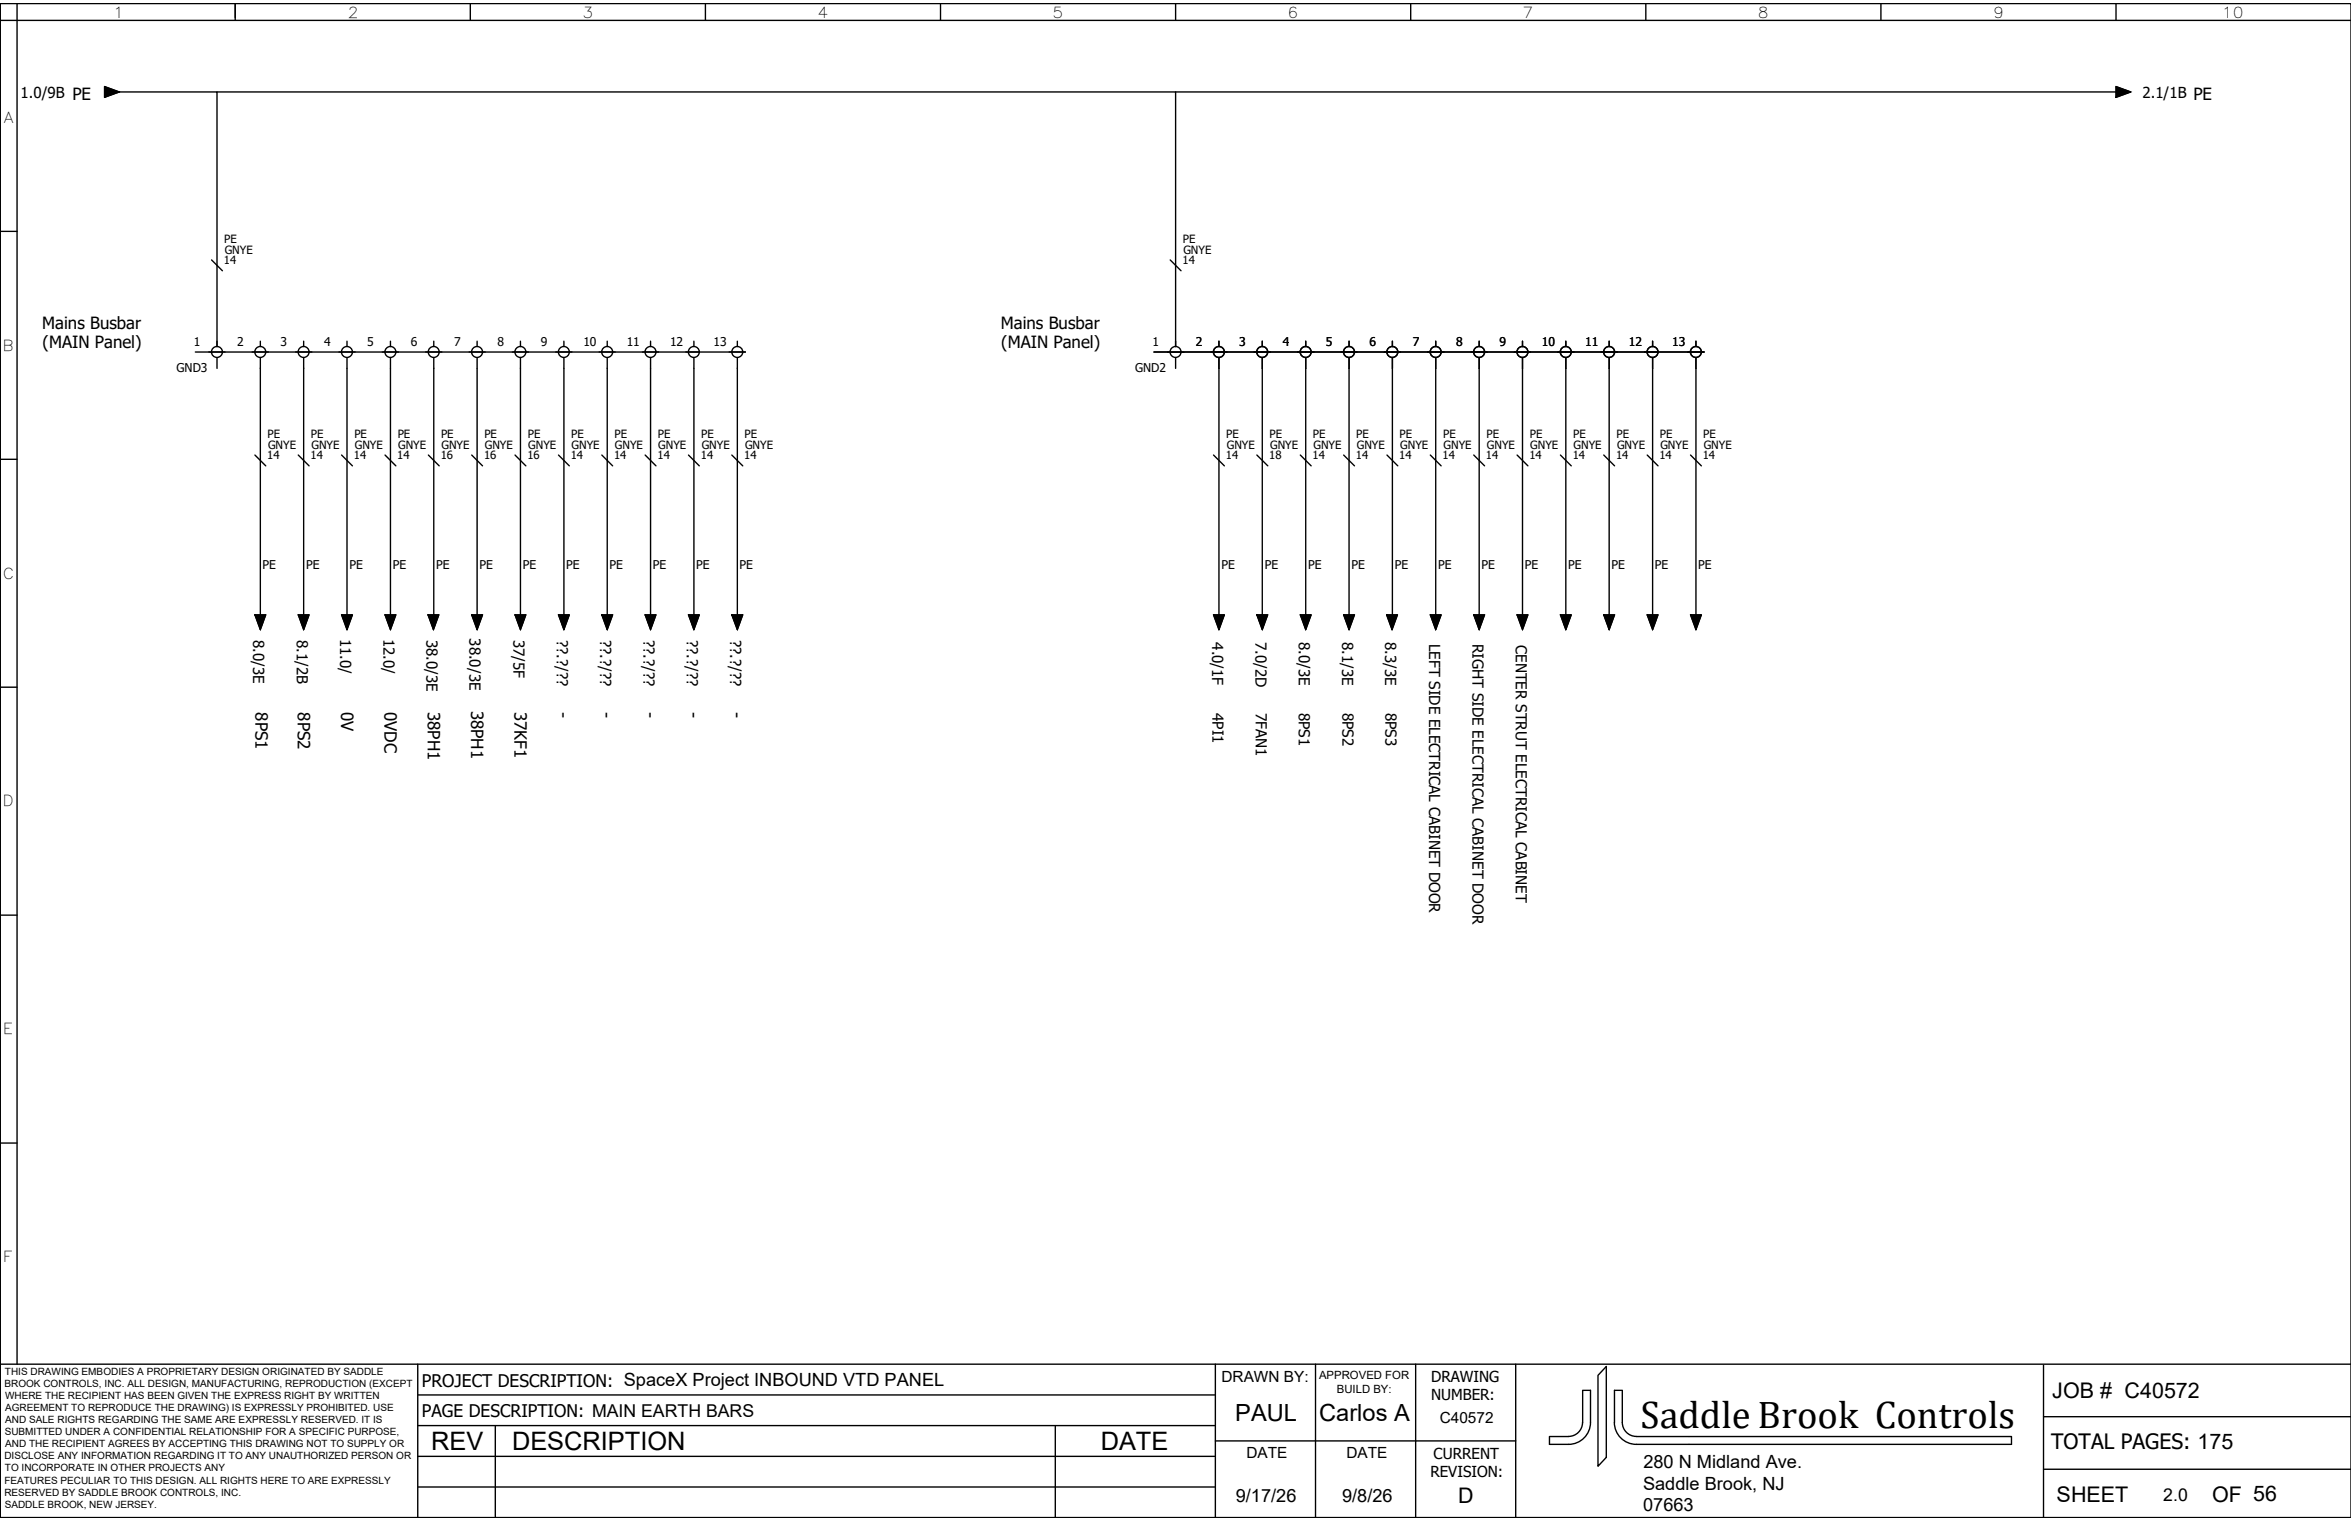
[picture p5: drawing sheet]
<svg xmlns="http://www.w3.org/2000/svg" width="432mm" height="279mm" viewBox="0 0 432 279" stroke-linecap="round" stroke-linejoin="round" font-family="sans-serif">
<defs><g id="words">
<text font-size="7.1" x="301.3" y="262.4">Saddle Brook Controls</text>
<g font-size="4.7">
<text x="79.2" y="266.3">REV</text>
<text x="94" y="266.4">DESCRIPTION</text>
<text x="202.2" y="266.3">DATE</text>
</g>
<g font-size="4.3">
<text x="226.9" y="261.1">PAUL</text>
<text x="242.3" y="261.1">Carlos A</text>
</g>
<g font-size="4">
<text x="376.9" y="256.8">JOB # C40572</text>
<text x="377.7" y="275.9">SHEET</text>
<text x="406.3" y="275.9">OF 56</text>
</g>
<g font-size="3.9">
<text x="376.7" y="266.3">TOTAL PAGES: 175</text>
<text x="267.8" y="276.1">D</text>
</g>
<g font-size="3.3">
<text x="301.8" y="269.6">280 N Midland Ave.</text>
<text x="227" y="275.9">9/17/26</text>
<text x="246.5" y="275.9">9/8/26</text>
<text x="301.8" y="273.6">Saddle Brook, NJ</text>
<text x="301.8" y="277.6">07663</text>
</g>
<g font-size="3.2">
<text x="77.5" y="254.8">PROJECT DESCRIPTION: SpaceX Project INBOUND VTD PANEL</text>
<text x="77.5" y="260.2">PAGE DESCRIPTION: MAIN EARTH BARS</text>
<text x="397.3" y="275.7">2.0</text>
</g>
<g font-size="3.1">
<text x="7.8" y="60.5">Mains Busbar</text>
<text x="7.8" y="63.9">(MAIN Panel)</text>
<text x="183.8" y="60.5">Mains Busbar</text>
<text x="183.9" y="63.9">(MAIN Panel)</text>
<text x="46.9" y="130.9" transform="rotate(90 46.9 130.9)">8PS1</text>
<text x="54.7" y="130.9" transform="rotate(90 54.7 130.9)">8PS2</text>
<text x="62.7" y="130.8" transform="rotate(90 62.7 130.8)">0V</text>
<text x="70.6" y="130.8" transform="rotate(90 70.6 130.8)">0VDC</text>
<text x="78.6" y="130.8" transform="rotate(90 78.6 130.8)">38PH1</text>
<text x="86.5" y="130.6" transform="rotate(90 86.5 130.6)">38PH1</text>
<text x="94.5" y="130.8" transform="rotate(90 94.5 130.8)">37KF1</text>
<text x="102.5" y="130.8" transform="rotate(90 102.5 130.8)">-</text>
<text x="110.4" y="130.8" transform="rotate(90 110.4 130.8)">-</text>
<text x="118.4" y="130.8" transform="rotate(90 118.4 130.8)">-</text>
<text x="126.4" y="130.8" transform="rotate(90 126.4 130.8)">-</text>
<text x="134.3" y="130.8" transform="rotate(90 134.3 130.8)">-</text>
</g>
<g font-size="2.8">
<text x="20.8" y="3.2">1</text>
<text x="63.9" y="3.2">2</text>
<text x="107" y="3.2">3</text>
<text x="150.2" y="3.2">4</text>
<text x="193.3" y="3.2">5</text>
<text x="236.5" y="3.2">6</text>
<text x="279.7" y="3.2">7</text>
<text x="322.9" y="3.2">8</text>
<text x="366" y="3.2">9</text>
<text x="408.1" y="3.2">10</text>
<text x="3.8" y="17.9">1.0/9B PE</text>
<text x="393.5" y="17.9">2.1/1B PE</text>
<text x=".7" y="22.5">A</text>
<text x=".5" y="64.4">B</text>
<text x=".5" y="106.3">C</text>
<text x="46.5" y="117.5" transform="rotate(90 46.5 117.5)">8.0/3E</text>
<text x="54.5" y="117.5" transform="rotate(90 54.5 117.5)">8.1/2B</text>
<text x="62.5" y="117.3" transform="rotate(90 62.5 117.3)">11.0/</text>
<text x="70.4" y="117.3" transform="rotate(90 70.4 117.3)">12.0/</text>
<text x="78.3" y="117.5" transform="rotate(90 78.3 117.5)">38.0/3E</text>
<text x="86.3" y="117.3" transform="rotate(90 86.3 117.3)">38.0/3E</text>
<text x="94.3" y="117.5" transform="rotate(90 94.3 117.5)">37/5F</text>
<text x="102.3" y="117.5" transform="rotate(90 102.3 117.5)">??.?/??</text>
<text x="110.2" y="117.5" transform="rotate(90 110.2 117.5)">??.?/??</text>
<text x="118.2" y="117.5" transform="rotate(90 118.2 117.5)">??.?/??</text>
<text x="126.2" y="117.5" transform="rotate(90 126.2 117.5)">??.?/??</text>
<text x="134.1" y="117.5" transform="rotate(90 134.1 117.5)">??.?/??</text>
<text x="222.6" y="118" transform="rotate(90 222.6 118)">4.0/1F</text>
<text x="230.6" y="117.9" transform="rotate(90 230.6 117.9)">7.0/2D</text>
<text x="238.5" y="117.9" transform="rotate(90 238.5 117.9)">8.0/3E</text>
<text x="246.5" y="117.9" transform="rotate(90 246.5 117.9)">8.1/3E</text>
<text x="254.4" y="117.9" transform="rotate(90 254.4 117.9)">8.3/3E</text>
<text x="262.5" y="118.2" transform="rotate(90 262.5 118.2)">LEFT SIDE ELECTRICAL CABINET DOOR</text>
<text x="270.4" y="118.2" transform="rotate(90 270.4 118.2)">RIGHT SIDE ELECTRICAL CABINET DOOR</text>
<text x="278.4" y="118.5" transform="rotate(90 278.4 118.5)">CENTER STRUT ELECTRICAL CABINET</text>
<text x="222.7" y="131" transform="rotate(90 222.7 131)">4PI1</text>
<text x="230.7" y="130.9" transform="rotate(90 230.7 130.9)">7FAN1</text>
<text x="238.6" y="130.9" transform="rotate(90 238.6 130.9)">8PS1</text>
<text x="246.5" y="130.9" transform="rotate(90 246.5 130.9)">8PS2</text>
<text x="254.4" y="130.9" transform="rotate(90 254.4 130.9)">8PS3</text>
<text x=".5" y="148.1">D</text>
<text x=".6" y="190">E</text>
<text x=".6" y="231.9">F</text>
<text x="224.3" y="253.8">DRAWN BY:</text>
<text x="262.8" y="253.9">DRAWING</text>
<text x="262.8" y="257.2">NUMBER:</text>
<text x="264.4" y="261.4">C40572</text>
<text x="228.9" y="267.9">DATE</text>
<text x="247.3" y="267.9">DATE</text>
<text x="263.3" y="267.9">CURRENT</text>
<text x="262.7" y="271.4">REVISION:</text>
</g>
<g font-size="2.2">
<text x="35.6" y="63.6">1</text>
<text x="43.6" y="63.6">2</text>
<text x="51.5" y="63.5">3</text>
<text x="59.6" y="63.5">4</text>
<text x="67.4" y="63.5">5</text>
<text x="75.4" y="63.5">6</text>
<text x="83.4" y="63.5">7</text>
<text x="91.4" y="63.5">8</text>
<text x="99.4" y="63.5">9</text>
<text x="107.1" y="63.5">10</text>
<text x="115.1" y="63.5">11</text>
<text x="123.1" y="63.6">12</text>
<text x="131" y="63.5">13</text>
<text x="211.7" y="63.6">1</text>
<text x="219.6" y="63.6">2</text>
<text x="227.6" y="63.5">3</text>
<text x="235.6" y="63.5">4</text>
<text x="243.5" y="63.5">5</text>
<text x="251.5" y="63.5">6</text>
<text x="259.5" y="63.5">7</text>
<text x="267.5" y="63.5">8</text>
<text x="275.4" y="63.5">9</text>
<text x="283.2" y="63.5">10</text>
<text x="291.2" y="63.5">11</text>
<text x="299.1" y="63.6">12</text>
<text x="307.1" y="63.5">13</text>
<text x="32.4" y="68.3">GND3</text>
<text x="208.5" y="68.3">GND2</text>
<text x="48.2" y="104.6">PE</text>
<text x="56.2" y="104.6">PE</text>
<text x="64.2" y="104.6">PE</text>
<text x="72.1" y="104.6">PE</text>
<text x="80.1" y="104.6">PE</text>
<text x="88.1" y="104.6">PE</text>
<text x="96" y="104.6">PE</text>
<text x="104" y="104.6">PE</text>
<text x="112" y="104.6">PE</text>
<text x="119.9" y="104.6">PE</text>
<text x="127.9" y="104.6">PE</text>
<text x="135.8" y="104.6">PE</text>
<text x="224.3" y="104.6">PE</text>
<text x="232.3" y="104.6">PE</text>
<text x="240.2" y="104.6">PE</text>
<text x="248.2" y="104.6">PE</text>
<text x="256.2" y="104.6">PE</text>
<text x="264.1" y="104.6">PE</text>
<text x="272.1" y="104.6">PE</text>
<text x="280.1" y="104.6">PE</text>
<text x="288" y="104.6">PE</text>
<text x="296" y="104.6">PE</text>
<text x="304" y="104.6">PE</text>
<text x="311.9" y="104.6">PE</text>
</g>
<g font-size="2.1">
<text x="41.2" y="44.6">PE</text>
<text x="41.3" y="46.6">GNYE</text>
<text x="217.3" y="44.6">PE</text>
<text x="217.3" y="46.6">GNYE</text>
<text x="41.1" y="48.5">14</text>
<text x="217.2" y="48.5">14</text>
<text x="49.1" y="80.5">PE</text>
<text x="49.2" y="82.4">GNYE</text>
<text x="57.1" y="80.5">PE</text>
<text x="57.2" y="82.4">GNYE</text>
<text x="65.1" y="80.5">PE</text>
<text x="65.2" y="82.4">GNYE</text>
<text x="73" y="80.5">PE</text>
<text x="73.1" y="82.4">GNYE</text>
<text x="81" y="80.5">PE</text>
<text x="81.1" y="82.4">GNYE</text>
<text x="89" y="80.5">PE</text>
<text x="89" y="82.4">GNYE</text>
<text x="96.9" y="80.5">PE</text>
<text x="97" y="82.4">GNYE</text>
<text x="104.9" y="80.5">PE</text>
<text x="105" y="82.4">GNYE</text>
<text x="112.9" y="80.5">PE</text>
<text x="112.9" y="82.4">GNYE</text>
<text x="120.8" y="80.5">PE</text>
<text x="120.9" y="82.4">GNYE</text>
<text x="128.8" y="80.5">PE</text>
<text x="128.9" y="82.4">GNYE</text>
<text x="136.8" y="80.5">PE</text>
<text x="136.8" y="82.4">GNYE</text>
<text x="225.2" y="80.5">PE</text>
<text x="225.3" y="82.4">GNYE</text>
<text x="233.2" y="80.5">PE</text>
<text x="233.3" y="82.4">GNYE</text>
<text x="241.2" y="80.5">PE</text>
<text x="241.2" y="82.4">GNYE</text>
<text x="249.1" y="80.5">PE</text>
<text x="249.2" y="82.4">GNYE</text>
<text x="257.1" y="80.5">PE</text>
<text x="257.2" y="82.4">GNYE</text>
<text x="265" y="80.5">PE</text>
<text x="265.1" y="82.4">GNYE</text>
<text x="273" y="80.5">PE</text>
<text x="273.1" y="82.4">GNYE</text>
<text x="281" y="80.5">PE</text>
<text x="281.1" y="82.4">GNYE</text>
<text x="288.9" y="80.5">PE</text>
<text x="289" y="82.4">GNYE</text>
<text x="296.9" y="80.5">PE</text>
<text x="297" y="82.4">GNYE</text>
<text x="304.9" y="80.5">PE</text>
<text x="304.9" y="82.4">GNYE</text>
<text x="312.8" y="80.5">PE</text>
<text x="312.9" y="82.4">GNYE</text>
<text x="49.1" y="84.3">14</text>
<text x="57" y="84.3">14</text>
<text x="65" y="84.3">14</text>
<text x="73" y="84.3">14</text>
<text x="80.9" y="84.3">16</text>
<text x="88.9" y="84.3">16</text>
<text x="96.9" y="84.3">16</text>
<text x="104.8" y="84.3">14</text>
<text x="112.8" y="84.3">14</text>
<text x="120.8" y="84.3">14</text>
<text x="128.7" y="84.3">14</text>
<text x="136.7" y="84.3">14</text>
<text x="225.1" y="84.3">14</text>
<text x="233.1" y="84.3">18</text>
<text x="241.1" y="84.3">14</text>
<text x="249" y="84.3">14</text>
<text x="257" y="84.3">14</text>
<text x="265" y="84.3">14</text>
<text x="272.9" y="84.3">14</text>
<text x="280.9" y="84.3">14</text>
<text x="288.9" y="84.3">14</text>
<text x="296.8" y="84.3">14</text>
<text x="304.8" y="84.3">14</text>
<text x="312.7" y="84.3">14</text>
<text x="242.3" y="253.3">APPROVED FOR</text>
<text x="245.5" y="255.8">BUILD BY:</text>
</g>
<g font-size="1.8">
<text x=".8" y="254.8">BROOK CONTROLS, INC. ALL DESIGN, MANUFACTURING, REPRODUCTION (EXCEPT</text>
<text x=".9" y="252.6">THIS DRAWING EMBODIES A PROPRIETARY DESIGN ORIGINATED BY SADDLE</text>
<text x=".9" y="257">WHERE THE RECIPIENT HAS BEEN GIVEN THE EXPRESS RIGHT BY WRITTEN</text>
<text x=".9" y="263.7">SUBMITTED UNDER A CONFIDENTIAL RELATIONSHIP FOR A SPECIFIC PURPOSE,</text>
<text x="1" y="259.2">AGREEMENT TO REPRODUCE THE DRAWING) IS EXPRESSLY PROHIBITED. USE</text>
<text x="1" y="261.4">AND SALE RIGHTS REGARDING THE SAME ARE EXPRESSLY RESERVED. IT IS</text>
<text x=".8" y="268.1">DISCLOSE ANY INFORMATION REGARDING IT TO ANY UNAUTHORIZED PERSON OR</text>
<text x="1" y="265.9">AND THE RECIPIENT AGREES BY ACCEPTING THIS DRAWING NOT TO SUPPLY OR</text>
<text x=".8" y="272.5">FEATURES PECULIAR TO THIS DESIGN. ALL RIGHTS HERE TO ARE EXPRESSLY</text>
<text x=".8" y="274.7">RESERVED BY SADDLE BROOK CONTROLS, INC.</text>
<text x=".9" y="270.3">TO INCORPORATE IN OTHER PROJECTS ANY</text>
<text x=".9" y="276.9">SADDLE BROOK, NEW JERSEY.</text>
</g>
</g></defs>
<!-- layer: 0 -->
<g fill="#000" stroke="#000" stroke-width=".18">
<path d="M19.2 15.9l2.7 1-2.7 1zM388.6 15.9l2.8 1-2.8 1zM46.8 112.9h2l-1 2.8zM54.8 112.9h2l-1 2.8zM62.7 112.9h2l-1 2.8zM70.7 112.9h2l-1 2.8zM78.6 112.9h2l-1 2.8zM86.6 112.9h2l-1 2.8zM94.6 112.9h2l-1 2.8zM102.6 112.9h2l-1 2.8zM110.5 112.9h2l-1 2.8zM118.5 112.9h2l-1 2.8z"/>
<path d="M126.4 112.9h2l-1 2.8zM134.4 112.9h2l-1 2.8zM222.9 112.9h2l-1 2.8zM230.8 112.9h2l-1 2.8zM238.8 112.9h2l-1 2.8zM246.8 112.9h2l-1 2.8zM254.7 112.9h2l-1 2.8zM262.7 112.9h2l-1 2.8zM270.7 112.9h2l-1 2.8zM278.6 112.9h2l-1 2.8zM286.6 112.9h2l-1 2.8zM294.6 112.9h1.9l-.9 2.8z"/>
<path d="M302.5 112.9h2l-1 2.8zM310.5 112.9h2l-1 2.8z"/>
</g>
<g fill="none" stroke="#000" stroke-width=".25">
<path d="M0 .7h431.8v278.1h-431.8zM0 3.7h431.8M0 .7v278.1M3.1 .7v249.9M19.2 15.9l2.7 1-2.7 1zM19.9 16.9h20v46.8v-1M39.9 16.9h176v46.8v-1M43.2 .7v3M86.4 .7v3M129.6 .7v3M172.7 .7v3M215.9 .7v3"/>
<path d="M215.9 16.9h172.7M259.1 .7v3M302.3 .7v3M345.5 .7v3M388.6 15.9l2.8 1-2.8 1zM388.6 .7v3M0 42.5h3.1M38.9 47.8l2 1.9M214.9 47.8l2 1.9M35.9 64.7h101M39.9 65.7v2M47.8 62.7v1"/>
<path d="M47.8 65.7v47.2M55.8 62.7v1M55.8 65.7v47.2M63.7 62.7v1M63.7 65.7v47.2M71.7 62.7v1M71.7 65.7v47.2M79.7 62.7v1M79.7 65.7v47.2M87.6 62.7v1M87.6 65.7v47.2M95.6 62.7v1"/>
<path d="M95.6 65.7v47.2M103.6 62.7v1M103.6 65.7v47.2M111.5 62.7v1M111.5 65.7v47.2M119.5 62.7v1M119.5 65.7v47.2M127.4 62.7v1M127.4 65.7v47.2M135.4 62.7v1M135.4 65.7v47.2M211.9 64.7h101.1"/>
<path d="M215.9 65.7v2M223.9 62.7v1M223.9 65.7v47.2M231.8 62.7v1M231.8 65.7v47.2M239.8 62.7v1M239.8 65.7v47.2M247.8 62.7v1M247.8 65.7v47.2M255.7 62.7v1M255.7 65.7v47.2M263.7 62.7v1"/>
<path d="M263.7 65.7v47.2M271.7 62.7v1M271.7 65.7v47.2M279.6 62.7v1M279.6 65.7v47.2M287.6 62.7v1M287.6 65.7v47.2M295.6 62.7v1M295.6 65.7v47.2M303.5 62.7v1M303.5 65.7v47.2M311.5 62.7v1"/>
<path d="M311.5 65.7v47.2M0 84.4h3.1M46.8 83.6l2 2M54.8 83.6l2 2M62.7 83.6l2 2M70.7 83.6l2 2M78.7 83.6l2 2M86.6 83.6l2 2M94.6 83.6l2 2M102.6 83.6l2 2M110.5 83.6l2 2M118.5 83.6l2 2"/>
<path d="M126.4 83.6l2 2M134.4 83.6l2 2M222.9 83.6l2 2M230.8 83.6l2.1 2M238.8 83.6l2 2M246.8 83.6l2 2M254.7 83.6l2 2M262.7 83.6l2 2M270.7 83.6l2 2M278.6 83.6l2 2M286.6 83.6l2 2M294.6 83.6l1.9 2"/>
<path d="M302.5 83.6l2 2M310.5 83.6l2 2M46.8 112.9h2l-1 2.8zM54.8 112.9h2l-1 2.8zM62.7 112.9h2l-1 2.8zM70.7 112.9h2l-1 2.8zM78.6 112.9h2l-1 2.8zM86.6 112.9h2l-1 2.8zM94.6 112.9h2l-1 2.8zM102.6 112.9h2l-1 2.8zM110.5 112.9h2l-1 2.8zM118.5 112.9h2l-1 2.8z"/>
<path d="M126.4 112.9h2l-1 2.8zM134.4 112.9h2l-1 2.8zM222.9 112.9h2l-1 2.8zM230.8 112.9h2l-1 2.8zM238.8 112.9h2l-1 2.8zM246.8 112.9h2l-1 2.8zM254.7 112.9h2l-1 2.8zM262.7 112.9h2l-1 2.8zM270.7 112.9h2l-1 2.8zM278.6 112.9h2l-1 2.8zM286.6 112.9h2l-1 2.8zM294.6 112.9h1.9l-.9 2.8z"/>
<path d="M302.5 112.9h2l-1 2.8zM310.5 112.9h2l-1 2.8zM0 126.2h3.1M0 168.1h3.1M0 210h3.1M0 250.6h431.8M76.7 250.6v28.2M76.7 256.2h146.5M223.2 250.6v28.2M241.6 250.6v28.2M260 250.6v28.2M278.4 250.6v28.2"/>
<path d="M295 251v16.7l-1.5 1.6v-16.7zM375.3 250.8v28M0 278.8h.1M76.7 273.2h146.5M76.7 267.5h146.5M76.7 261.9h146.5M91 261.9v16.9M193.8 261.9v16.9M223.2 264.7h55.2M290.7 261.3a2.57 2.57 0 0 1-2.6 2.6h-3.5M290.7 261.3v-5.9h1.4v5.9a4 4 0 0 1-4 4h-3.5v-1.4M296.5 261.3a4 4 0 0 0 4 4h68.9v-1.4h-68.9a2.61 2.61 0 0 1-2.5-2.6v-5.9h-1.5v5.9"/>
<path d="M375.3 269.9h56.5M375.3 260.2h56.5"/>
<circle cx="39.8" cy="64.7" r="1.01"/>
<circle cx="47.8" cy="64.7" r="1.01"/>
<circle cx="55.8" cy="64.7" r="1.01"/>
<circle cx="63.7" cy="64.7" r="1.01"/>
<circle cx="71.7" cy="64.7" r="1.01"/>
<circle cx="79.7" cy="64.7" r="1.01"/>
<circle cx="87.6" cy="64.7" r="1.01"/>
<circle cx="95.6" cy="64.7" r="1.01"/>
<circle cx="103.6" cy="64.7" r="1.01"/>
<circle cx="111.5" cy="64.7" r="1.01"/>
<circle cx="119.5" cy="64.7" r="1.01"/>
<circle cx="127.4" cy="64.7" r="1.01"/>
<circle cx="135.4" cy="64.7" r="1.01"/>
<circle cx="215.9" cy="64.7" r="1.01"/>
<circle cx="223.9" cy="64.7" r="1.01"/>
<circle cx="231.8" cy="64.7" r="1.01"/>
<circle cx="239.8" cy="64.7" r="1.01"/>
<circle cx="247.8" cy="64.7" r="1.01"/>
<circle cx="255.7" cy="64.7" r="1.01"/>
<circle cx="263.7" cy="64.7" r="1.01"/>
<circle cx="271.7" cy="64.7" r="1.01"/>
<circle cx="279.6" cy="64.7" r="1.01"/>
<circle cx="287.6" cy="64.7" r="1.01"/>
<circle cx="295.5" cy="64.7" r="1.01"/>
<circle cx="303.5" cy="64.7" r="1.01"/>
<circle cx="311.5" cy="64.7" r="1.01"/>
</g>
<use href="#words"/>
</svg>
